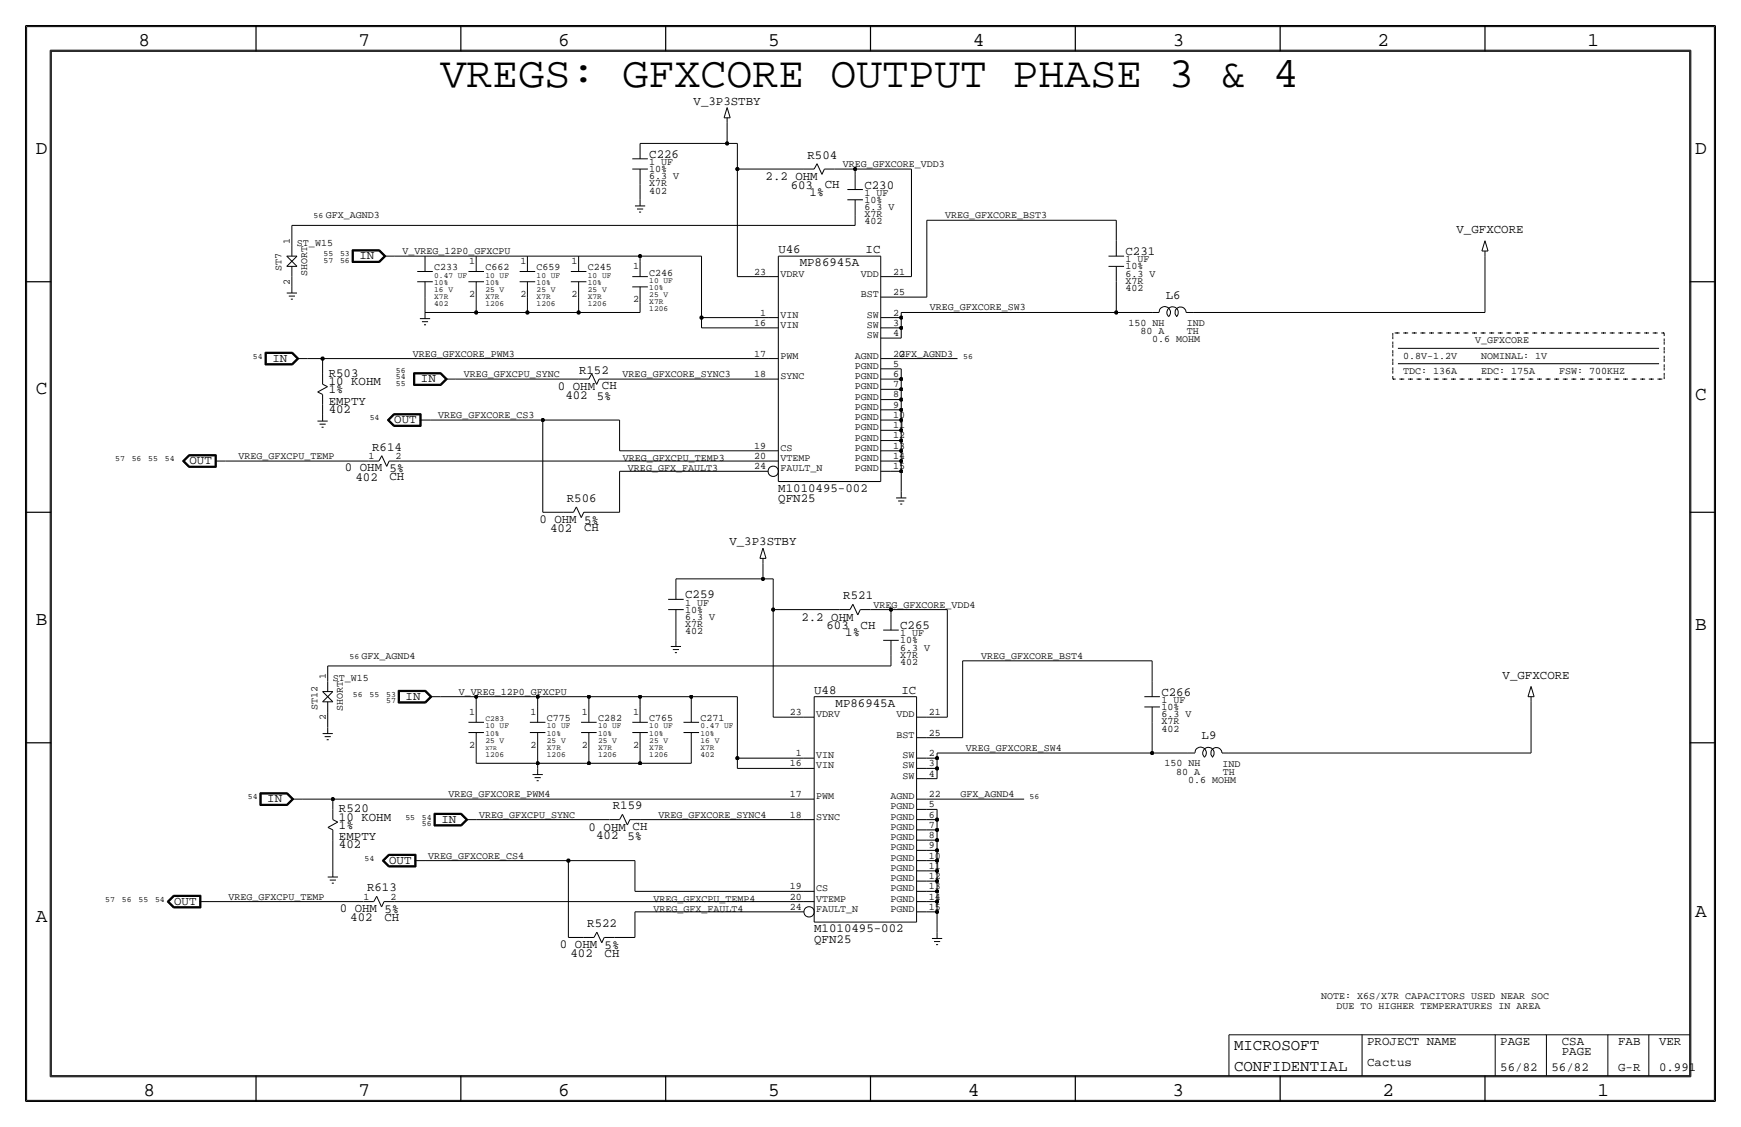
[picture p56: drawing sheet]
<svg xmlns="http://www.w3.org/2000/svg" width="432mm" height="279mm" viewBox="0 0 432 279" stroke-linecap="round" stroke-linejoin="round" font-family="sans-serif">
<defs><g id="words">
<text font-size="10.8" x="109.2" y="21.6">VREGS: GFXCORE OUTPUT PHASE 3 &amp; 4</text>
<g font-size="4.8">
<text x="34.3" y="11.4">8</text>
<text x="88.9" y="11.4">7</text>
<text x="138.5" y="11.4">6</text>
<text x="190.5" y="11.4">5</text>
<text x="241.3" y="11.4">4</text>
<text x="290.8" y="11.4">3</text>
<text x="341.6" y="11.4">2</text>
<text x="393.7" y="11.4">1</text>
<text x="8.9" y="38.1">D</text>
<text x="420.4" y="38.1">D</text>
<text x="8.9" y="97.8">C</text>
<text x="420.4" y="99.1">C</text>
<text x="8.9" y="154.9">B</text>
<text x="420.4" y="156.2">B</text>
<text x="420.4" y="227.3">A</text>
<text x="8.9" y="228.6">A</text>
<text x="35.6" y="271.8">8</text>
<text x="88.9" y="271.8">7</text>
<text x="138.4" y="271.8">6</text>
<text x="190.5" y="271.8">5</text>
<text x="240" y="271.8">4</text>
<text x="290.8" y="271.8">3</text>
<text x="342.9" y="271.8">2</text>
<text x="396.2" y="271.8">1</text>
</g>
<g font-size="3.9">
<text x="306.1" y="260.4">MICROSOFT</text>
<text x="306.1" y="265.4">CONFIDENTIAL</text>
</g>
<g font-size="3.1">
<text x="172" y="26">V_3P3STBY</text>
<text x="161" y="39.1">C226</text>
<text x="200.3" y="39.4">R504</text>
<text x="189.9" y="44.7">2.2 OHM</text>
<text x="196.1" y="46.7">603</text>
<text x="204.6" y="46.6">CH</text>
<text x="214.4" y="46.7">C230</text>
<text x="200.7" y="48.5">1%</text>
<text x="361.2" y="57.8">V_GFXCORE</text>
<text x="89.2" y="64.3">IN</text>
<text x="193" y="62.7">U46</text>
<text x="214.7" y="62.7">IC</text>
<text x="279.1" y="63.2">C231</text>
<text x="198.3" y="66">MP86945A</text>
<text x="289.1" y="74.1">L6</text>
<text x="67.6" y="89.7">IN</text>
<text x="81.5" y="95.5">10 KOHM</text>
<text x="81.5" y="93.5">R503</text>
<text x="104.4" y="94.7">IN</text>
<text x="143.6" y="92.7">R152</text>
<text x="81.5" y="100.3">EMPTY</text>
<text x="81.5" y="97.5">1%</text>
<text x="138.4" y="96.8">0 OHM CH</text>
<text x="140.2" y="98.8">402</text>
<text x="148" y="99.1">5%</text>
<text x="81.5" y="102.4">402</text>
<text x="97.8" y="104.9">OUT</text>
<text x="92.3" y="111.8">R614</text>
<text x="47" y="115.1">OUT</text>
<text x="85.5" y="116.8">0 OHM 5%</text>
<text x="88.2" y="119.1">402</text>
<text x="96.6" y="119">CH</text>
<text x="140.6" y="124.5">R506</text>
<text x="193" y="124.5">QFN25</text>
<text x="193" y="121.9">M1010495-002</text>
<text x="133.8" y="129.5">0 OHM 5%</text>
<text x="136.4" y="131.8">402</text>
<text x="144.9" y="131.7">CH</text>
<text x="180.9" y="135.2">V_3P3STBY</text>
<text x="169.9" y="148.3">C259</text>
<text x="209.2" y="148.6">R521</text>
<text x="198.8" y="153.9">2.2 OHM</text>
<text x="205" y="156">603</text>
<text x="213.4" y="155.9">CH</text>
<text x="223.3" y="156">C265</text>
<text x="209.6" y="157.7">1%</text>
<text x="100.6" y="173.5">IN</text>
<text x="201.9" y="172">U48</text>
<text x="223.6" y="172">IC</text>
<text x="288" y="172.5">C266</text>
<text x="372.7" y="168.2">V_GFXCORE</text>
<text x="207.2" y="175.3">MP86945A</text>
<text x="298" y="183.3">L9</text>
<text x="66.3" y="198.9">IN</text>
<text x="84.1" y="203.5">10 KOHM</text>
<text x="84.1" y="201.4">R520</text>
<text x="109.5" y="204">IN</text>
<text x="152" y="200.7">R159</text>
<text x="84.1" y="205.5">1%</text>
<text x="84.1" y="208.3">EMPTY</text>
<text x="146" y="206">0 OHM CH</text>
<text x="147.8" y="208">402</text>
<text x="155.6" y="208.3">5%</text>
<text x="84.1" y="210.3">402</text>
<text x="96.5" y="214.1">OUT</text>
<text x="91" y="221">R613</text>
<text x="43.2" y="224.3">OUT</text>
<text x="84.3" y="226.1">0 OHM 5%</text>
<text x="86.9" y="228.3">402</text>
<text x="95.3" y="228.2">CH</text>
<text x="145.7" y="229.9">R522</text>
<text x="201.9" y="231.1">M1010495-002</text>
<text x="201.9" y="233.7">QFN25</text>
<text x="138.9" y="235">0 OHM 5%</text>
<text x="141.5" y="237.2">402</text>
<text x="149.9" y="237.1">CH</text>
<text x="339.1" y="259.1">PROJECT NAME</text>
<text x="372.1" y="259.1">PAGE</text>
<text x="387.4" y="259.1">CSA</text>
<text x="387.4" y="261.6">PAGE</text>
<text x="401.3" y="259.1">FAB</text>
<text x="411.5" y="259.1">VER</text>
<text x="339.1" y="264.2">Cactus</text>
<text x="372.1" y="265.4">56/82</text>
<text x="384.8" y="265.4">56/82</text>
<text x="401.3" y="265.4">G-R</text>
<text x="411.5" y="265.4">0.991</text>
</g>
<g font-size="2.5">
<text x="161" y="40.9">1 UF</text>
<text x="209" y="41.4">VREG_GFXCORE_VDD3</text>
<text x="161" y="44.4">6.3 V</text>
<text x="161" y="46.2">X7R</text>
<text x="161" y="42.7">10%</text>
<text x="161" y="48">402</text>
<text x="214.4" y="52.1">6.3 V</text>
<text x="214.4" y="53.8">X7R</text>
<text x="214.4" y="50.3">10%</text>
<text x="214.4" y="48.5">1 UF</text>
<text x="80.8" y="54.1">GFX_AGND3</text>
<text x="214.4" y="55.6">402</text>
<text x="234.4" y="54.1">VREG_GFXCORE_BST3</text>
<text x="71.9" y="60.5" transform="rotate(-90 71.9 60.5)">1</text>
<text x="73.7" y="61">ST_W15</text>
<text x="99.8" y="63">V_VREG_12P0_GFXCPU</text>
<text x="116.4" y="65.5">1</text>
<text x="129.1" y="65.5">1</text>
<text x="141.8" y="65.5">1</text>
<text x="279.1" y="65">1 UF</text>
<text x="69.8" y="67.3" transform="rotate(-90 69.8 67.3)">ST7</text>
<text x="71.9" y="70.6" transform="rotate(-90 71.9 70.6)">2</text>
<text x="76.1" y="68.4" transform="rotate(-90 76.1 68.4)">SHORT</text>
<text x="107.7" y="67.1">C233</text>
<text x="120.4" y="67.1">C662</text>
<text x="133.1" y="67.1">C659</text>
<text x="145.8" y="67.1">C245</text>
<text x="157" y="66.8">1</text>
<text x="161" y="68.3">C246</text>
<text x="187" y="68.1">23</text>
<text x="193.5" y="68.6">VDRV</text>
<text x="213.5" y="68.6">VDD</text>
<text x="221.5" y="68.1">21</text>
<text x="279.1" y="68.6">6.3 V</text>
<text x="279.1" y="70.4">X7R</text>
<text x="279.1" y="66.8">10%</text>
<text x="116.4" y="73.6">2</text>
<text x="129.1" y="73.7">2</text>
<text x="141.8" y="73.7">2</text>
<text x="157" y="74.9">2</text>
<text x="213.5" y="73.7">BST</text>
<text x="221.5" y="73.1">25</text>
<text x="230.6" y="77">VREG_GFXCORE_SW3</text>
<text x="279.1" y="72.1">402</text>
<text x="187" y="80.8">16</text>
<text x="188.5" y="78.2">1</text>
<text x="193.5" y="81.3">VIN</text>
<text x="193.5" y="78.7">VIN</text>
<text x="215" y="83.8">SW</text>
<text x="215" y="81.3">SW</text>
<text x="215" y="78.7">SW</text>
<text x="221.5" y="83.3">4</text>
<text x="221.5" y="80.8">3</text>
<text x="221.5" y="78.2">2</text>
<text x="279.9" y="80.8">150 NH</text>
<text x="282.8" y="82.8">80 A</text>
<text x="294.3" y="80.9">IND</text>
<text x="294.4" y="82.8">TH</text>
<text x="102.4" y="88.4">VREG_GFXCORE_PWM3</text>
<text x="187" y="88.4">17</text>
<text x="193.5" y="88.9">PWM</text>
<text x="212" y="88.9">AGND</text>
<text x="221.5" y="88.4">22</text>
<text x="223" y="88.4">GFX_AGND3</text>
<text x="285.8" y="84.8">0.6 MOHM</text>
<text x="348" y="88.9">0.8V-1.2V</text>
<text x="365.8" y="85.1">V_GFXCORE</text>
<text x="367.3" y="88.9">NOMINAL: 1V</text>
<text x="115.1" y="93.5">VREG_GFXCPU_SYNC</text>
<text x="154.4" y="93.5">VREG_GFXCORE_SYNC3</text>
<text x="187" y="93.5">18</text>
<text x="193.5" y="94">SYNC</text>
<text x="212" y="94">PGND</text>
<text x="212" y="91.4">PGND</text>
<text x="221.5" y="93.5">6</text>
<text x="221.5" y="90.9">5</text>
<text x="348" y="92.7">TDC: 136A</text>
<text x="367.3" y="92.7">EDC: 175A</text>
<text x="386.7" y="92.7">FSW: 700KHZ</text>
<text x="212" y="101.6">PGND</text>
<text x="212" y="99.1">PGND</text>
<text x="212" y="96.5">PGND</text>
<text x="221.5" y="101.1">9</text>
<text x="221.5" y="98.5">8</text>
<text x="221.5" y="96">7</text>
<text x="108.7" y="103.6">VREG_GFXCORE_CS3</text>
<text x="212" y="106.7">PGND</text>
<text x="212" y="104.1">PGND</text>
<text x="221.5" y="106.2">11</text>
<text x="221.5" y="103.6">10</text>
<text x="59.2" y="113.8">VREG_GFXCPU_TEMP</text>
<text x="91.4" y="113.8">1</text>
<text x="98.1" y="113.8">2</text>
<text x="187" y="113.8">20</text>
<text x="187" y="111.2">19</text>
<text x="193.5" y="111.8">CS</text>
<text x="212" y="111.8">PGND</text>
<text x="212" y="109.2">PGND</text>
<text x="221.5" y="113.8">14</text>
<text x="221.5" y="111.2">13</text>
<text x="221.5" y="108.7">12</text>
<text x="154.5" y="114.3">VREG_GFXCPU_TEMP3</text>
<text x="155.8" y="116.8">VREG_GFX_FAULT3</text>
<text x="187" y="116.3">24</text>
<text x="193.5" y="116.8">FAULT_N</text>
<text x="193.5" y="114.3">VTEMP</text>
<text x="212" y="116.8">PGND</text>
<text x="212" y="114.3">PGND</text>
<text x="221.5" y="116.3">15</text>
<text x="169.9" y="151.9">10%</text>
<text x="169.9" y="150.1">1 UF</text>
<text x="169.9" y="155.4">X7R</text>
<text x="169.9" y="153.7">6.3 V</text>
<text x="216.7" y="150.6">VREG_GFXCORE_VDD4</text>
<text x="169.9" y="157.2">402</text>
<text x="223.3" y="161.3">6.3 V</text>
<text x="223.3" y="159.5">10%</text>
<text x="223.3" y="157.7">1 UF</text>
<text x="89.7" y="163.3">GFX_AGND4</text>
<text x="223.3" y="164.8">402</text>
<text x="223.3" y="163.1">X7R</text>
<text x="243.3" y="163.3">VREG_GFXCORE_BST4</text>
<text x="80.8" y="168.4" transform="rotate(-90 80.8 168.4)">1</text>
<text x="82.5" y="168.9">ST_W15</text>
<text x="113.8" y="172.2">V_VREG_12P0_GFXCPU</text>
<text x="78.7" y="176" transform="rotate(-90 78.7 176)">ST12</text>
<text x="80.8" y="178.5" transform="rotate(-90 80.8 178.5)">2</text>
<text x="85" y="176.4" transform="rotate(-90 85 176.4)">SHORT</text>
<text x="116.4" y="177.3">1</text>
<text x="131.6" y="177.3">1</text>
<text x="135.6" y="178.8">C775</text>
<text x="144.3" y="177.3">1</text>
<text x="148.3" y="178.8">C282</text>
<text x="157" y="177.3">1</text>
<text x="161" y="178.8">C765</text>
<text x="173.7" y="178.8">C271</text>
<text x="195.9" y="177.3">23</text>
<text x="202.4" y="177.8">VDRV</text>
<text x="222.4" y="177.8">VDD</text>
<text x="230.4" y="177.3">21</text>
<text x="288" y="179.6">X7R</text>
<text x="288" y="176">10%</text>
<text x="288" y="174.2">1 UF</text>
<text x="288" y="177.8">6.3 V</text>
<text x="116.4" y="185.4">2</text>
<text x="131.6" y="185.4">2</text>
<text x="144.3" y="185.4">2</text>
<text x="157" y="185.4">2</text>
<text x="222.4" y="182.9">BST</text>
<text x="230.4" y="182.4">25</text>
<text x="288" y="181.4">402</text>
<text x="195.9" y="190">16</text>
<text x="197.4" y="187.4">1</text>
<text x="202.4" y="190.5">VIN</text>
<text x="202.4" y="188">VIN</text>
<text x="223.8" y="190.5">SW</text>
<text x="223.8" y="188">SW</text>
<text x="230.4" y="190">3</text>
<text x="230.4" y="187.4">2</text>
<text x="239.5" y="186.2">VREG_GFXCORE_SW4</text>
<text x="288.8" y="190">150 NH</text>
<text x="303.2" y="190.1">IND</text>
<text x="111.3" y="197.6">VREG_GFXCORE_PWM4</text>
<text x="195.9" y="197.6">17</text>
<text x="223.8" y="193">SW</text>
<text x="230.4" y="192.5">4</text>
<text x="230.4" y="197.6">22</text>
<text x="238.3" y="197.6">GFX_AGND4</text>
<text x="291.7" y="192">80 A</text>
<text x="294.7" y="194.1">0.6 MOHM</text>
<text x="303.3" y="192">TH</text>
<text x="118.9" y="202.7">VREG_GFXCPU_SYNC</text>
<text x="163.3" y="202.7">VREG_GFXCORE_SYNC4</text>
<text x="195.9" y="202.7">18</text>
<text x="202.4" y="203.2">SYNC</text>
<text x="202.4" y="198.1">PWM</text>
<text x="220.9" y="198.1">AGND</text>
<text x="220.9" y="203.2">PGND</text>
<text x="220.9" y="200.7">PGND</text>
<text x="230.4" y="202.7">6</text>
<text x="230.4" y="200.1">5</text>
<text x="220.9" y="208.3">PGND</text>
<text x="220.9" y="205.7">PGND</text>
<text x="230.4" y="207.8">8</text>
<text x="230.4" y="205.2">7</text>
<text x="106.2" y="212.9">VREG_GFXCORE_CS4</text>
<text x="220.9" y="215.9">PGND</text>
<text x="220.9" y="213.4">PGND</text>
<text x="220.9" y="210.8">PGND</text>
<text x="230.4" y="215.4">11</text>
<text x="230.4" y="212.8">10</text>
<text x="230.4" y="210.3">9</text>
<text x="195.9" y="220.5">19</text>
<text x="202.4" y="221">CS</text>
<text x="220.9" y="221">PGND</text>
<text x="220.9" y="218.4">PGND</text>
<text x="230.4" y="220.5">13</text>
<text x="230.4" y="217.9">12</text>
<text x="56.6" y="223">VREG_GFXCPU_TEMP</text>
<text x="90.2" y="223">1</text>
<text x="96.8" y="223">2</text>
<text x="162.1" y="226.1">VREG_GFX_FAULT4</text>
<text x="162.1" y="223.5">VREG_GFXCPU_TEMP4</text>
<text x="195.9" y="223">20</text>
<text x="195.9" y="225.5">24</text>
<text x="202.4" y="226.1">FAULT_N</text>
<text x="202.4" y="223.5">VTEMP</text>
<text x="220.9" y="226.1">PGND</text>
<text x="220.9" y="223.5">PGND</text>
<text x="230.4" y="225.5">15</text>
<text x="230.4" y="223">14</text>
<text x="327.7" y="247.6">NOTE: X6S/X7R CAPACITORS USED NEAR SOC</text>
<text x="331.5" y="250.2">DUE TO HIGHER TEMPERATURES IN AREA</text>
</g>
<g font-size="2">
<text x="77.8" y="54.1">56</text>
<text x="80.2" y="63.5">55</text>
<text x="80.2" y="65.1">57</text>
<text x="84.3" y="63.5">53</text>
<text x="84.3" y="65.1">56</text>
<text x="107.7" y="68.8">0.47 UF</text>
<text x="107.7" y="70.6">10%</text>
<text x="120.4" y="70.6">10%</text>
<text x="120.4" y="68.8">10 UF</text>
<text x="133.1" y="70.6">10%</text>
<text x="133.1" y="68.8">10 UF</text>
<text x="145.8" y="70.6">10%</text>
<text x="145.8" y="68.8">10 UF</text>
<text x="161" y="71.9">10%</text>
<text x="161" y="70.1">10 UF</text>
<text x="107.7" y="74.2">X7R</text>
<text x="107.7" y="72.4">16 V</text>
<text x="107.7" y="76">402</text>
<text x="120.4" y="75.9">1206</text>
<text x="120.4" y="72.4">25 V</text>
<text x="120.4" y="74.2">X7R</text>
<text x="133.1" y="75.9">1206</text>
<text x="133.1" y="72.4">25 V</text>
<text x="133.1" y="74.2">X7R</text>
<text x="145.8" y="74.2">X7R</text>
<text x="145.8" y="72.4">25 V</text>
<text x="145.8" y="75.9">1206</text>
<text x="161" y="77.2">1206</text>
<text x="161" y="75.4">X7R</text>
<text x="161" y="73.7">25 V</text>
<text x="62.7" y="88.9">54</text>
<text x="238.9" y="88.9">56</text>
<text x="98.2" y="94">54</text>
<text x="98.2" y="95.6">55</text>
<text x="98.2" y="92.4">56</text>
<text x="91.7" y="104.1">54</text>
<text x="28.6" y="114.3">57</text>
<text x="32.7" y="114.3">56</text>
<text x="36.8" y="114.3">55</text>
<text x="40.9" y="114.3">54</text>
<text x="86.7" y="163.3">56</text>
<text x="87.5" y="172.7">56</text>
<text x="91.6" y="172.7">55</text>
<text x="95.8" y="172.7">53</text>
<text x="95.8" y="174.3">57</text>
<text x="120.4" y="178.8">C283</text>
<text x="120.4" y="184.1">25 V</text>
<text x="120.4" y="180.6">10 UF</text>
<text x="120.4" y="182.4">10%</text>
<text x="135.6" y="180.6">10 UF</text>
<text x="135.6" y="182.4">10%</text>
<text x="135.6" y="184.2">25 V</text>
<text x="135.6" y="185.9">X7R</text>
<text x="148.3" y="184.2">25 V</text>
<text x="148.3" y="182.4">10%</text>
<text x="148.3" y="180.6">10 UF</text>
<text x="148.3" y="185.9">X7R</text>
<text x="161" y="185.9">X7R</text>
<text x="161" y="180.6">10 UF</text>
<text x="161" y="182.4">10%</text>
<text x="161" y="184.2">25 V</text>
<text x="173.7" y="182.4">10%</text>
<text x="173.7" y="184.2">16 V</text>
<text x="173.7" y="185.9">X7R</text>
<text x="173.7" y="180.6">0.47 UF</text>
<text x="120.4" y="187.7">1206</text>
<text x="135.6" y="187.7">1206</text>
<text x="148.3" y="187.7">1206</text>
<text x="161" y="187.7">1206</text>
<text x="173.7" y="187.7">402</text>
<text x="61.5" y="198.1">54</text>
<text x="100.5" y="203.2">55</text>
<text x="104.6" y="203.2">54</text>
<text x="255.4" y="198.1">56</text>
<text x="104.6" y="204.8">56</text>
<text x="90.4" y="213.4">54</text>
<text x="26.1" y="223.5">57</text>
<text x="30.2" y="223.5">56</text>
<text x="34.3" y="223.5">55</text>
<text x="38.5" y="223.5">54</text>
</g>
<text font-size="1.6" x="120.4" y="185.9">X7R</text>
</g></defs>
<!-- layer: Nets -->
<g fill="none" stroke="#000" stroke-width=".25">
<path d="M158.7 35.6h21.6zM180.3 30.5v5.1zM180.3 35.6h2.6zM182.9 35.6v6.3zM72.4 55.9h139.7zM72.4 55.9v5.1zM158.8 45.7v3.8zM182.9 41.9h16.5zM182.9 41.9v26.7zM207 41.9h5.1zM212.1 41.9h14zM212.1 41.9v1.3z"/>
<path d="M212.1 53.3v2.6zM226.1 41.9v26.7zM229.9 54.6v19.1zM229.9 54.6h47zM276.9 54.6v5.1zM72.4 68.6v2.5zM97.8 63.5h7.6zM105.4 63.5h12.7zM105.4 77.5h12.7zM105.4 73.7v3.8zM118.1 77.5h12.7zM118.1 63.5h12.7z"/>
<path d="M118.1 73.7v3.8zM130.8 63.5h12.7zM130.8 73.7v3.8zM130.8 77.5h12.7zM143.5 63.5h15.3zM143.5 77.5h15.3zM143.5 73.7v3.8zM158.7 63.5h15.3zM158.7 63.5v1.3zM158.7 74.9v2.6zM174 78.7v2.6zM174 78.7h16.5z"/>
<path d="M174 63.5v15.2zM182.9 68.6h7.6zM221 73.7h8.9zM221 68.6h5.1zM221 78.7h2.5zM223.5 77.5v1.2zM223.5 78.7v2.6zM223.5 77.5h53.4zM276.9 69.8v7.7zM276.9 77.5h8.8zM295.9 77.5h72.4zM368.3 63.5v14z"/>
<path d="M76.2 88.9h3.8zM80 88.9h110.5zM80 88.9v3.8zM113 94h30.5zM151.1 94h39.4zM174 81.3h16.5zM221 81.3h2.5zM221 83.8h2.5zM221 91.4h2.5zM221 88.9h16.5zM221 99.1h2.5zM221 96.5h2.5z"/>
<path d="M221 94h2.5zM223.5 81.3v2.5zM223.5 99.1v2.5zM223.5 96.5v2.6zM223.5 94v2.5zM223.5 91.4v2.6zM346.7 86.4h64.8zM346.7 90.2h64.8zM55.9 114.3h35.5zM80 100.3v2.6zM99.1 114.3h91.4zM106.7 104.1h27.9z"/>
<path d="M134.6 104.1v22.9zM134.6 104.1h19.1zM153.7 116.8v10.2zM153.7 116.8h36.8zM153.7 104.1v7.7zM153.7 111.8h36.8zM221 111.8h2.5zM221 114.3h2.5zM221 109.2h2.5zM221 106.7h2.5zM221 116.8h2.5zM221 104.1h2.5z"/>
<path d="M221 101.6h2.5zM223.5 109.2v2.6zM223.5 111.8v2.5zM223.5 114.3v2.5zM223.5 106.7v2.5zM223.5 104.1v2.6zM223.5 116.8v5.1zM223.5 101.6v2.5zM134.6 127h5.1zM147.3 127h6.4zM189.2 139.7v3.8zM167.6 143.5v1.3z"/>
<path d="M167.6 154.9v3.9zM167.6 143.5h21.6zM189.2 143.5h2.6zM191.8 143.5v7.6zM191.8 151.1h16.5zM191.8 151.1v26.7zM215.9 151.1h5.1zM221 151.1h14zM221 151.1v1.3zM234.9 151.1v26.7zM81.3 165.1h139.7zM81.3 165.1v3.8z"/>
<path d="M81.3 176.5v3.8zM109.2 172.7h8.9zM118.1 172.7h15.3zM118.1 172.7v2.6zM133.3 172.7h12.7zM133.3 172.7v2.6zM146 172.7h12.7zM146 172.7v2.6zM158.7 172.7h12.7zM158.7 172.7v2.6zM171.4 172.7h11.5zM171.4 172.7v2.6z"/>
<path d="M182.9 172.7v15.3zM191.8 177.8h7.6zM221 162.6v2.5zM229.9 177.8h5zM238.8 163.8v19.1zM238.8 163.8h47zM285.8 179.1v7.6zM285.8 163.8v5.1zM379.7 174v12.7zM74.9 198.1h7.6zM82.5 198.1v2.6zM82.5 198.1h116.9z"/>
<path d="M118.1 189.2h15.3zM118.1 185.4v3.8zM133.3 189.2h12.7zM133.3 185.4v3.8zM133.3 189.2v1.3zM146 189.2h12.7zM146 185.4v3.8zM158.7 185.4v3.8zM158.8 189.2h12.6zM171.4 185.4v3.8zM182.9 188h16.5zM182.9 188v2.5z"/>
<path d="M182.9 190.5h16.5zM229.9 188h2.5zM229.9 198.1h24.1zM229.9 182.9h8.9zM229.9 190.5h2.5zM229.9 193h2.5zM232.4 186.7v1.3zM232.4 188v2.5zM232.4 190.5v2.5zM232.4 186.7h53.4zM285.8 186.7h8.8zM304.8 186.7h74.9z"/>
<path d="M82.5 208.3v7.6zM105.4 213.4h35.6zM118.1 203.2h33zM141 213.4h16.5zM141 213.4v19zM157.5 213.4v7.6zM158.7 203.2h40.7zM229.9 218.4h2.5zM229.9 215.9h2.5zM229.9 213.4h2.5zM229.9 210.8h2.5zM229.9 208.3h2.5z"/>
<path d="M229.9 205.7h2.5zM229.9 203.2h2.5zM229.9 200.7h2.5zM232.4 218.4v2.6zM232.4 215.9v2.5zM232.4 213.4v2.5zM232.4 210.8v2.6zM232.4 208.3v2.5zM232.4 205.7v2.6zM232.4 203.2v2.5zM232.4 200.7v2.5zM52.1 223.5h38.1z"/>
<path d="M97.8 223.5h101.6zM141 232.4h3.8zM152.4 232.4h5.1zM157.5 226.1v6.3zM157.5 226.1h41.9zM157.5 221h41.9zM229.9 221h2.5zM229.9 223.5h2.5zM229.9 226.1h2.5zM232.4 221v2.5zM232.4 223.5v2.6zM232.4 226.1v5z"/>
</g>
<path d="M345.4 82.5h67.3zM345.4 94h67.4zM345.4 82.5v11.5zM412.7 82.6v11.4z" fill="none" stroke="#000" stroke-width=".25" stroke-dasharray=".7 1.4" stroke-linecap="butt"/>
<g fill="#000" stroke="#000" stroke-width=".25">
<circle cx="180.3" cy="35.6" r=".41"/>
<circle cx="182.9" cy="41.9" r=".41"/>
<circle cx="212.1" cy="41.9" r=".41"/>
<circle cx="118.1" cy="77.5" r=".41"/>
<circle cx="130.8" cy="77.5" r=".41"/>
<circle cx="143.5" cy="77.5" r=".41"/>
<circle cx="158.7" cy="63.5" r=".41"/>
<circle cx="174" cy="78.7" r=".41"/>
<circle cx="223.5" cy="78.7" r=".41"/>
<circle cx="276.9" cy="77.5" r=".41"/>
<circle cx="80" cy="88.9" r=".41"/>
<circle cx="223.5" cy="81.3" r=".41"/>
<circle cx="223.5" cy="96.5" r=".41"/>
<circle cx="223.5" cy="99.1" r=".41"/>
<circle cx="223.5" cy="94" r=".41"/>
<circle cx="134.6" cy="104.1" r=".41"/>
<circle cx="223.5" cy="116.8" r=".41"/>
<circle cx="223.5" cy="109.2" r=".41"/>
<circle cx="223.5" cy="114.3" r=".41"/>
<circle cx="223.5" cy="111.8" r=".41"/>
<circle cx="223.5" cy="106.7" r=".41"/>
<circle cx="223.5" cy="104.1" r=".41"/>
<circle cx="223.5" cy="101.6" r=".41"/>
<circle cx="189.2" cy="143.5" r=".41"/>
<circle cx="191.8" cy="151.1" r=".41"/>
<circle cx="221" cy="151.1" r=".41"/>
<circle cx="118.1" cy="172.7" r=".41"/>
<circle cx="133.3" cy="172.7" r=".41"/>
<circle cx="146" cy="172.7" r=".41"/>
<circle cx="158.7" cy="172.7" r=".41"/>
<circle cx="171.4" cy="172.7" r=".41"/>
<circle cx="82.5" cy="198.1" r=".41"/>
<circle cx="133.3" cy="189.2" r=".41"/>
<circle cx="146" cy="189.2" r=".41"/>
<circle cx="158.7" cy="189.2" r=".41"/>
<circle cx="182.9" cy="188" r=".41"/>
<circle cx="232.4" cy="190.5" r=".41"/>
<circle cx="232.4" cy="188" r=".41"/>
<circle cx="285.7" cy="186.7" r=".41"/>
<circle cx="141" cy="213.4" r=".41"/>
<circle cx="232.4" cy="218.4" r=".41"/>
<circle cx="232.4" cy="210.8" r=".41"/>
<circle cx="232.4" cy="208.3" r=".41"/>
<circle cx="232.4" cy="215.9" r=".41"/>
<circle cx="232.4" cy="213.4" r=".41"/>
<circle cx="232.4" cy="203.2" r=".41"/>
<circle cx="232.4" cy="205.7" r=".41"/>
<circle cx="232.4" cy="226.1" r=".41"/>
<circle cx="232.4" cy="223.5" r=".41"/>
<circle cx="232.4" cy="221" r=".41"/>
</g>
<!-- layer: Components -->
<g fill="none" stroke="#000" stroke-width=".25">
<path d="M156.8 39.4h3.9zM158.7 35.6v3.8zM179.6 29.2h1.5zM180.3 29.2v1.3zM180.3 26.7l.8 2.5zM180.3 26.7l-.7 2.5zM156.8 41.9h3.9zM157.5 51.1h2.5zM158 51.8h1.5zM158.5 52.6h.5zM158.7 49.5v1.6zM158.7 41.9v3.8z"/>
<path d="M199.4 41.9h2.5zM202.6 40.6l1.3 2.6zM202.6 40.6l-.7 1.3zM204.5 41.9h2.5zM204.5 41.9l-.6 1.3zM210.2 47h3.8zM210.2 49.5h3.8zM212.1 43.2v3.8zM212.1 49.5v3.8zM276.9 59.7v3.8zM368.3 59.7l-.8 2.5zM368.3 59.7l.8 2.5z"/>
<path d="M71.1 63.5l2.6 2.5zM71.1 63.5h2.6zM71.1 66h2.6zM71.1 72.6h2.6zM71.6 73.4h1.6zM72.1 74.2h.5zM72.4 66v2.6zM72.4 61v2.5zM72.4 71.1v1.5zM73.7 63.5l-2.6 2.5zM87.3 61.9h6.8zM87.3 61.9v3.2z"/>
<path d="M87.3 65.1h6.8zM87.4 62h6.7zM87.4 62v3zM87.4 65h6.7zM87.5 62.1h6.5zM87.5 62.1v2.8zM87.5 64.9h6.5zM87.6 62.2h6.4zM87.6 62.2v2.6zM87.6 64.8h6.4zM94 64.8l1.3-1.3zM94 62.2l1.3 1.3z"/>
<path d="M94 64.9l1.4-1.4zM94 62.1l1.4 1.4zM94.1 62l1.5 1.5zM94.1 65l1.5-1.5zM94.1 61.9l1.6 1.6zM94.1 65.1l1.6-1.6zM95.3 63.5h2.5zM103.5 67.3h3.8zM103.5 69.8h3.8zM104.1 79h2.6zM104.6 79.8h1.6zM105.4 77.5v1.5z"/>
<path d="M105.4 63.5v3.8zM105.4 69.8v3.9zM116.2 67.3h3.8zM116.2 69.8h3.8zM118.1 63.5v3.8zM118.1 69.8v3.9zM128.9 67.3h3.8zM128.9 69.8h3.8zM130.8 63.5v3.8zM130.8 69.8v3.9zM141.6 67.3h3.8zM141.6 69.8h3.8z"/>
<path d="M143.5 63.5v3.8zM143.5 69.8v3.9zM156.8 68.6h3.9zM156.8 71.1h3.9zM158.7 64.8v3.8zM158.7 71.1v3.8zM190.5 68.6h2.5zM190.5 78.7h2.5zM193 63.5h25.4zM193 63.5v55.9zM218.4 63.5v55.9zM218.4 73.7h2.6z"/>
<path d="M218.4 68.6h2.6zM218.4 78.7h2.6zM274.9 63.5h3.9zM274.9 66h3.9zM276.9 66v3.8zM285.8 77.5h1.7zM287.5 77.4a1.42 1.42 0 0 1 2-1.2 1.42 1.42 0 0 1 .3 2.3M289.8 78.5a1.42 1.42 0 0 1 0-2 1.42 1.42 0 0 1 2 0 1.42 1.42 0 0 1 0 2M294.2 77.5h1.7zM294.2 77.5a1.38 1.38 0 0 0-2-1.3 1.38 1.38 0 0 0-.3 2.3M367.5 62.2h1.6zM368.3 62.2v1.3z"/>
<path d="M65.7 87.3v3.2zM65.7 90.5h6.8zM65.7 87.3h6.8zM65.8 87.4v3zM65.8 90.4h6.7zM65.8 87.4h6.7zM65.9 87.5h6.5zM65.9 87.5v2.8zM65.9 90.3h6.5zM66 87.6v2.6zM66 90.2h6.4zM66 87.6h6.4z"/>
<path d="M72.4 90.2l1.3-1.3zM72.4 87.6l1.3 1.3zM72.4 90.3l1.4-1.4zM72.4 87.5l1.4 1.4zM72.5 87.4l1.5 1.5zM72.5 90.4l1.5-1.5zM72.5 87.3l1.6 1.6zM72.5 90.5l1.6-1.6zM73.7 88.9h2.5zM78.8 97.2l1.2 .6zM78.8 97.2l2.4-1.3zM80 92.7v2.5z"/>
<path d="M80 97.8v2.5zM80 95.2l1.2 .7zM102.6 92.4v3.2zM102.6 95.6h6.8zM102.6 92.4h6.8zM102.7 92.5h6.6zM102.7 92.5v3zM102.7 95.5h6.6zM102.8 92.6v2.8zM102.8 95.4h6.5zM102.8 92.6h6.5zM102.9 92.7h6.3z"/>
<path d="M102.9 92.7v2.5zM102.9 95.2h6.3zM105.2 80.5h.5zM109.2 92.7l1.3 1.3zM109.2 95.2l1.3-1.2zM109.3 95.4l1.3-1.4zM109.3 92.6l1.3 1.4zM109.3 92.5l1.5 1.5zM109.3 95.5l1.5-1.5zM109.4 92.4l1.5 1.6zM109.4 95.6l1.5-1.6zM110.5 94h2.5z"/>
<path d="M143.5 94h2.5zM146.8 92.7l-.8 1.3zM146.8 92.7l1.2 2.6zM148.6 94l-.6 1.3zM148.6 94h2.5zM190.5 94h2.5zM190.5 88.9h2.5zM190.5 81.3h2.5zM218.4 88.9h2.6zM218.4 99.1h2.6zM218.4 96.5h2.6zM218.4 94h2.6z"/>
<path d="M218.4 91.4h2.6zM218.4 83.8h2.6zM218.4 81.3h2.6zM45.3 114.3l1.5-1.6zM45.3 114.3l1.5 1.6zM45.4 114.3l1.5-1.5zM45.4 114.3l1.5 1.5zM45.6 114.3l1.3 1.4zM45.6 114.3l1.3-1.4zM45.7 114.3l1.3 1.3zM45.7 114.3l1.3-1.3zM46.8 115.9h6.8z"/>
<path d="M46.8 112.7h6.8zM46.9 115.8h6.6zM46.9 112.8h6.6zM46.9 112.9h6.5zM46.9 115.7h6.5zM47 113h6.3zM47 115.6h6.3zM53.3 114.3h2.6zM53.3 113v2.6zM53.4 112.9v2.8zM53.5 112.8v3zM53.6 112.7v3.2z"/>
<path d="M78.7 104.4h2.6zM79.2 105.2h1.6zM79.8 105.9h.5zM80 102.9v1.5zM91.4 114.3h2.6zM94.7 113l-.7 1.3zM94.7 113l1.2 2.6zM96.1 104.1l1.5 1.6zM96.1 104.1l1.5-1.5zM96.2 104.1l1.5-1.4zM96.2 104.1l1.5 1.5zM96.4 104.1l1.3-1.3z"/>
<path d="M96.4 104.1l1.3 1.4zM96.5 114.3l-.6 1.3zM96.5 114.3h2.6zM96.5 104.1l1.3 1.3zM96.5 104.1l1.3-1.2zM97.6 105.7h6.8zM97.6 102.6h6.8zM97.7 105.6h6.6zM97.7 102.7h6.6zM97.7 102.8h6.5zM97.7 105.5h6.5zM97.8 102.9h6.3z"/>
<path d="M97.8 105.4h6.3zM104.1 102.9v2.5zM104.1 104.1h2.6zM104.2 102.8v2.7zM104.3 102.7v2.9zM104.4 102.6v3.1zM190.5 114.3h2.5zM190.5 111.8h2.5zM193 119.4h25.4zM218.4 116.8h2.6zM218.4 114.3h2.6zM218.4 111.8h2.6z"/>
<path d="M218.4 109.2h2.6zM218.4 106.7h2.6zM218.4 104.1h2.6zM218.4 101.6h2.6zM139.7 127h2.5zM143 125.7l-.8 1.3zM143 125.7l1.2 2.6zM144.8 127l-.6 1.3zM144.8 127h2.5zM188.5 138.4h1.5zM189.2 135.9l-.7 2.5zM189.2 138.4v1.3z"/>
<path d="M189.2 135.9l.8 2.5zM222.3 123.4h2.5zM222.8 124.2h1.5zM223.3 125h.5zM223.5 121.9v1.5zM165.7 148.6h3.9zM165.7 151.1h3.9zM167.6 158.8v1.5zM167.6 144.8v3.8zM167.6 151.1v3.8zM208.3 151.1h2.5zM211.5 149.8l1.3 2.7z"/>
<path d="M211.5 149.8l-.7 1.3zM213.4 151.1h2.5zM213.4 151.1l-.6 1.4zM219 156.2h3.9zM219 158.8h3.9zM221 152.4v3.8zM221 158.8v3.8zM80 171.5l2.6 2.5zM80 171.5h2.6zM80 174h2.6zM81.3 174v2.5zM81.3 168.9v2.6z"/>
<path d="M82.6 171.5l-2.6 2.5zM98.8 171.1h6.8zM98.8 171.1v3.2zM98.8 174.3h6.8zM98.9 171.2h6.6zM98.9 171.2v3zM98.9 174.2h6.6zM99 171.3v2.8zM99 174.1h6.5zM99 171.3h6.5zM99.1 171.5h6.3zM99.1 171.5v2.5z"/>
<path d="M99.1 174h6.3zM105.4 171.5l1.3 1.2zM105.4 174l1.3-1.3zM105.5 174.1l1.3-1.4zM105.5 171.3l1.3 1.4zM105.5 174.2l1.5-1.5zM105.5 171.2l1.5 1.5zM105.6 171.1l1.5 1.6zM105.6 174.3l1.5-1.6zM106.7 172.7h2.5zM116.2 179.1h3.8zM118.1 175.3v3.8z"/>
<path d="M131.4 179.1h3.9zM133.4 175.3v3.8zM144.1 179.1h3.9zM146.1 175.3v3.8zM156.8 179.1h3.9zM158.8 175.3v3.8zM166.4 160.3h2.5zM166.9 161h1.5zM167.4 161.8h.5zM169.5 179.1h3.9zM171.5 175.3v3.8zM199.4 177.8h2.5z"/>
<path d="M201.9 172.7h25.4zM201.9 172.7v55.9zM227.3 177.8h2.6zM227.3 172.7v55.9zM283.8 172.7h3.9zM283.8 175.3h3.9zM285.8 168.9v3.8zM285.8 175.3v3.8zM379 172.7h1.5zM379.7 170.2l-.7 2.5zM379.7 172.7v1.3zM379.7 170.2l.8 2.5z"/>
<path d="M64.5 196.5v3.2zM64.5 199.7h6.8zM64.5 196.5h6.8zM64.6 196.6h6.6zM64.6 196.6v3zM64.6 199.6h6.6zM64.7 196.7v2.8zM64.7 199.5h6.5zM64.7 196.7h6.5zM64.8 196.9h6.3zM64.8 196.9v2.5zM64.8 199.4h6.3z"/>
<path d="M71.1 196.9l1.3 1.2zM71.1 199.4l1.3-1.3zM71.2 199.5l1.3-1.4zM71.2 196.7l1.3 1.4zM71.2 196.6l1.5 1.5zM71.2 199.6l1.5-1.5zM71.3 199.7l1.5-1.6zM71.3 196.5l1.5 1.6zM72.4 198.1h2.5zM80 181.9h2.6zM80.5 182.6h1.5zM81 183.4h.5z"/>
<path d="M81.3 180.3v1.6zM116.2 181.6h3.8zM118.1 181.6v3.8zM131.4 181.6h3.9zM132.1 192h2.5zM132.6 192.8h1.5zM133.1 193.5h.5zM133.4 181.6v3.8zM133.4 190.5v1.5zM144.1 181.6h3.9zM146.1 181.6v3.8zM156.8 181.6h3.9z"/>
<path d="M158.8 181.6v3.8zM169.5 181.6h3.9zM171.5 181.6v3.8zM199.4 198.1h2.5zM199.4 190.5h2.5zM199.4 188h2.5zM227.3 182.9h2.6zM227.3 198.1h2.6zM227.3 193h2.6zM227.3 190.5h2.6zM227.3 188h2.6zM294.6 186.7h1.8z"/>
<path d="M296.4 186.6a1.42 1.42 0 0 1 2-1.2 1.42 1.42 0 0 1 .3 2.4M298.7 187.7a1.42 1.42 0 0 1 0-2 1.42 1.42 0 0 1 2 0 1.42 1.42 0 0 1 0 2M303.1 186.7h1.7zM303.1 186.7a1.38 1.38 0 0 0-2-1.2 1.38 1.38 0 0 0-.3 2.3M81.3 217.4h2.5zM81.3 205.1l2.5-1.3zM81.3 205.1l1.3 .6zM81.8 218.2h1.5zM82.3 218.9h.5zM82.6 200.7v2.5zM82.6 205.7v2.6zM82.6 203.2l1.2 .6z"/>
<path d="M82.6 215.9v1.5zM94.8 213.4l1.6 1.5zM94.8 213.4l1.6-1.6zM94.9 213.4l1.5 1.4zM94.9 213.4l1.5-1.5zM95.1 213.4l1.4-1.4zM95.1 213.4l1.4 1.3zM95.3 213.4l1.2-1.3zM95.3 213.4l1.2 1.2zM96.4 214.9h6.8zM96.4 211.8h6.8zM96.4 214.8h6.7z"/>
<path d="M96.4 211.9h6.7zM96.5 212h6.5zM96.5 214.7h6.5zM96.5 212.1h6.4zM96.5 214.6h6.4zM102.9 212.1v2.5zM102.9 213.4h2.5zM103 212v2.7zM103.1 211.9v2.9zM103.2 211.8v3.1zM107.6 201.6h6.9zM107.6 201.6v3.2z"/>
<path d="M107.6 204.8h6.9zM107.7 201.7h6.7zM107.7 201.7v3zM107.7 204.7h6.7zM107.8 201.8v2.8zM107.8 204.6h6.6zM107.8 201.8h6.6zM107.9 201.9h6.4zM107.9 201.9v2.6zM107.9 204.5h6.4zM114.3 204.5l1.3-1.3zM114.3 201.9l1.3 1.3z"/>
<path d="M114.4 204.6l1.3-1.4zM114.4 201.8l1.3 1.4zM114.4 201.7l1.5 1.5zM114.4 204.7l1.5-1.5zM114.5 201.6l1.5 1.6zM114.5 204.8l1.5-1.6zM115.6 203.2h2.5zM151.1 203.2h2.6zM154.4 201.9l1.2 2.6zM154.4 201.9l-.7 1.3zM156.2 203.2l-.6 1.3zM156.2 203.2h2.5z"/>
<path d="M199.4 203.2h2.5zM227.3 218.4h2.6zM227.3 215.9h2.6zM227.3 213.4h2.6zM227.3 210.8h2.6zM227.3 208.3h2.6zM227.3 205.7h2.6zM227.3 203.2h2.6zM227.3 200.7h2.6zM41.5 223.5l1.5 1.6zM41.6 223.5l1.5 1.5zM41.6 223.5l1.5-1.5z"/>
<path d="M41.8 223.5l1.3-1.4zM41.8 223.5l1.3 1.4zM41.9 223.5l1.3 1.3zM41.9 223.5l1.3-1.3zM43 221.9l-1.5 1.6zM43 221.9h6.8zM43 225.1h6.8zM43.1 222h6.6zM43.1 225h6.6zM43.1 222.1h6.5zM43.1 224.9h6.5zM43.2 222.2h6.3z"/>
<path d="M43.2 224.8h6.3zM49.5 222.2v2.6zM49.5 223.5h2.6zM49.6 222.1v2.8zM49.7 222v3zM49.8 221.9v3.2zM90.2 223.5h2.5zM93.4 222.2l1.2 2.6zM93.4 222.2l-.7 1.3zM95.2 223.5h2.6zM95.3 223.5l-.7 1.3zM144.8 232.4h2.5z"/>
<path d="M148 231.1l1.3 2.6zM148 231.1l-.7 1.3zM149.9 232.4l-.6 1.3zM149.9 232.4h2.5zM199.4 223.5h2.5zM199.4 221h2.5zM201.9 228.6h25.4zM227.3 226.1h2.6zM227.3 223.5h2.6zM227.3 221h2.6zM231.1 232.7h2.6zM231.6 233.4h1.6z"/>
<path d="M232.2 234.2h.5zM232.4 231.1v1.6z"/>
<circle cx="191.8" cy="116.9" r="1.28"/>
<circle cx="200.7" cy="226.1" r="1.28"/>
</g>
<!-- layer: Page Border and Title Block -->
<g fill="none" stroke="#000" stroke-width=".3">
<path d="M6.3 6.4v266.7zM6.4 6.4h419zM12.7 12.7h406.4zM12.7 12.7v254zM63.5 6.4v6.3zM114.3 6.4v6.3zM165.1 6.4v6.3zM215.9 6.3v6.4zM266.7 6.4v6.3zM317.5 6.4v6.3zM368.3 6.4v6.3zM419.1 12.7v254z"/>
<path d="M425.4 6.4v266.7zM6.3 69.8h6.4zM419.1 69.8h6.3zM6.3 127h6.4zM419.1 127h6.3zM6.3 184.2h6.4zM419.1 184.2h6.3zM6.4 273h419zM12.7 266.7h406.4zM63.5 266.7v6.4zM114.3 266.7v6.4zM165.1 266.7v6.4z"/>
<path d="M215.9 266.7v6.4zM266.7 266.7v6.4zM317.5 266.7v6.4zM368.3 266.7v6.4z"/>
</g>
<g fill="none" stroke="#000" stroke-width=".25">
<path d="M6.6 6.6h418.6zM6.6 6.6v266.2zM12.4 12.4h407zM12.4 12.4v254.6zM419.4 12.4v254.6zM425.2 6.6v266.2zM304.8 256.5v10.2zM304.8 256.5h114.3zM337.8 256.5v10.2zM370.8 256.5v10.2zM383.5 256.5v10.2zM398.8 256.5v10.2z"/>
<path d="M408.9 256.5v10.2zM6.6 272.8h418.6zM12.4 267h407z"/>
</g>
<use href="#words"/>
</svg>
